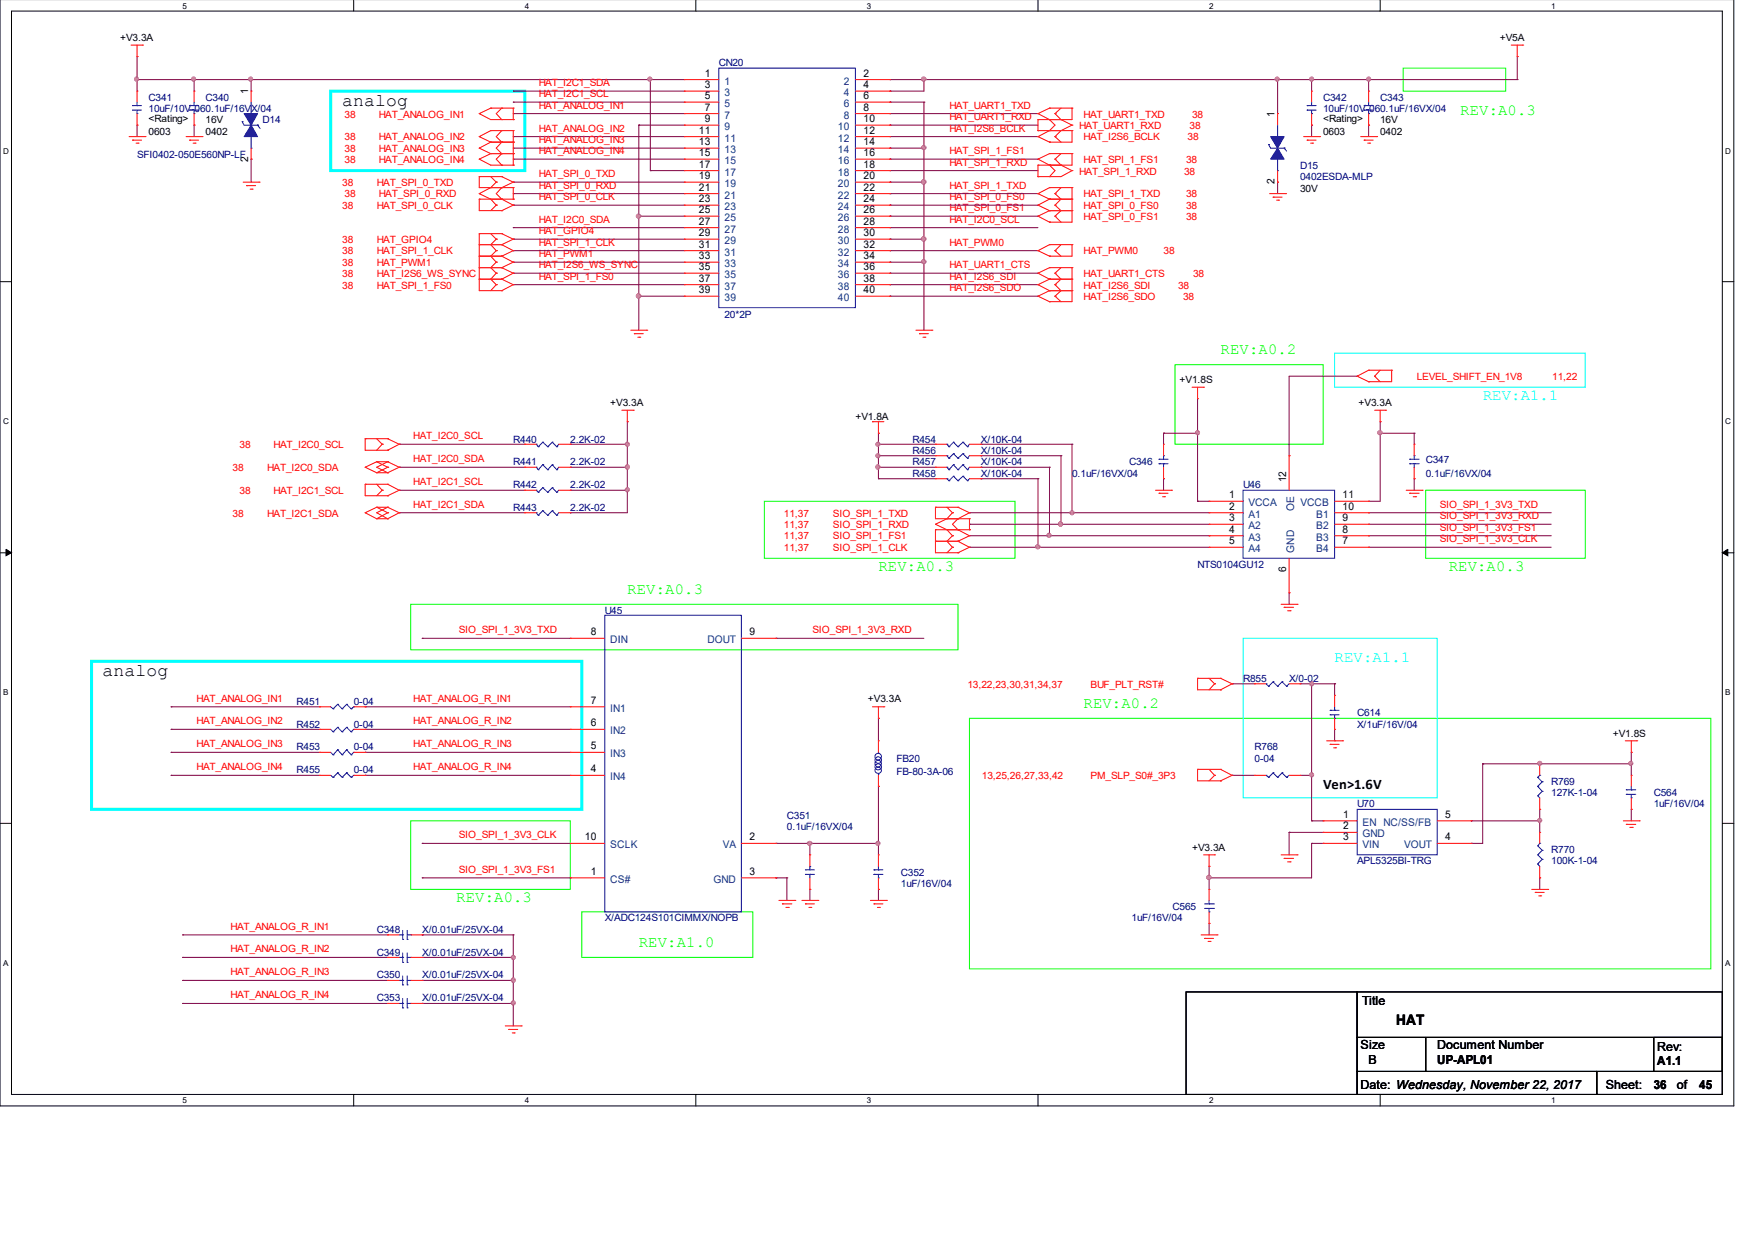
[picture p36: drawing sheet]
<svg xmlns="http://www.w3.org/2000/svg" width="297mm" height="210mm" viewBox="0 0 297 210" stroke-linecap="round" stroke-linejoin="round" font-family="sans-serif">
<defs><g id="words">
<g font-size="3">
<text x="57.9" y="17.9">analog</text>
<text x="17.4" y="114.4">analog</text>
</g>
<g font-size="2.6" fill="#0f0">
<text x="247.1" y="19.4">REV:A0.3</text>
<text x="206.6" y="60">REV:A0.2</text>
<text x="106.2" y="100.5">REV:A0.3</text>
<text x="148.7" y="96.6">REV:A0.3</text>
<text x="245.2" y="96.6">REV:A0.3</text>
<text x="183.4" y="119.8">REV:A0.2</text>
<text x="77.2" y="152.7">REV:A0.3</text>
<text x="108.1" y="160.4">REV:A1.0</text>
</g>
<g font-size="2.6" fill="#0ff">
<text x="251" y="67.7">REV:A1.1</text>
<text x="225.9" y="112.1">REV:A1.1</text>
</g>
<g font-size="2.5">
<text x="223.9" y="133.6">Ven&gt;1.6V</text>
<text x="236.3" y="173.5">HAT</text>
</g>
<g font-size="2.1">
<text x="230.5" y="170.2">Title</text>
<text x="230.3" y="177.6">Size</text>
<text x="243.2" y="177.6">Document Number</text>
<text x="280.5" y="178">Rev:</text>
<text x="230.3" y="184.3">Date: Wednesday, November 22, 2017</text>
<text x="231.6" y="180.1">B</text>
<text x="243.2" y="180.2">UP-APL01</text>
<text x="271.8" y="184.3">Sheet:</text>
<text x="279.9" y="184.4">36</text>
<text x="280.5" y="180.4">A1.1</text>
<text x="283.8" y="184.3">of</text>
<text x="287.6" y="184.4">45</text>
</g>
<g font-size="1.8">
<text x="42" y="15.9" transform="rotate(-90 42 15.9)">1</text>
<text x="119.3" y="13">1</text>
<text x="119.3" y="14.9">3</text>
<text x="119.3" y="16.8">5</text>
<text x="146.1" y="13">2</text>
<text x="146.1" y="14.9">4</text>
<text x="146.1" y="16.8">6</text>
<text x="118.3" y="22.6">11</text>
<text x="119.3" y="18.7">7</text>
<text x="119.3" y="20.7">9</text>
<text x="146.1" y="18.7">8</text>
<text x="146.1" y="20.7">10</text>
<text x="146.1" y="22.6">12</text>
<text x="215.7" y="19.8" transform="rotate(-90 215.7 19.8)">1</text>
<text x="42" y="27.4" transform="rotate(-90 42 27.4)">2</text>
<text x="118.3" y="24.6">13</text>
<text x="118.3" y="26.4">15</text>
<text x="118.3" y="28.4">17</text>
<text x="146.1" y="24.6">14</text>
<text x="146.1" y="26.4">16</text>
<text x="146.1" y="28.4">18</text>
<text x="118.3" y="30.3">19</text>
<text x="118.3" y="32.3">21</text>
<text x="118.3" y="34.2">23</text>
<text x="146.1" y="30.3">20</text>
<text x="146.1" y="32.3">22</text>
<text x="146.1" y="34.2">24</text>
<text x="215.7" y="31.2" transform="rotate(-90 215.7 31.2)">2</text>
<text x="118.3" y="36.1">25</text>
<text x="118.3" y="38">27</text>
<text x="118.3" y="40">29</text>
<text x="118.3" y="41.9">31</text>
<text x="146.1" y="36.1">26</text>
<text x="146.1" y="38">28</text>
<text x="146.1" y="40">30</text>
<text x="146.1" y="41.9">32</text>
<text x="118.3" y="43.9">33</text>
<text x="118.3" y="45.7">35</text>
<text x="118.3" y="47.7">37</text>
<text x="146.1" y="43.9">34</text>
<text x="146.1" y="45.7">36</text>
<text x="146.1" y="47.7">38</text>
<text x="118.3" y="49.6">39</text>
<text x="146.1" y="49.6">40</text>
<text x="217.7" y="81.6" transform="rotate(-90 217.7 81.6)">12</text>
<text x="208" y="86.3">2</text>
<text x="208" y="84.3">1</text>
<text x="208" y="88.2">3</text>
<text x="227.2" y="88.2">9</text>
<text x="227.2" y="84.3">11</text>
<text x="227.2" y="86.3">10</text>
<text x="208" y="90.2">4</text>
<text x="208" y="92.1">5</text>
<text x="227.2" y="92.1">7</text>
<text x="227.2" y="90.2">8</text>
<text x="217.7" y="96.8" transform="rotate(-90 217.7 96.8)">6</text>
<text x="100" y="107.5">8</text>
<text x="126.8" y="107.5">9</text>
<text x="100" y="119.1">7</text>
<text x="100" y="123">6</text>
<text x="100" y="130.7">4</text>
<text x="100" y="126.8">5</text>
<text x="99" y="142.3">10</text>
<text x="126.8" y="142.3">2</text>
<text x="227.3" y="138.4">1</text>
<text x="227.3" y="140.4">2</text>
<text x="227.3" y="142.3">3</text>
<text x="244.6" y="142.3">4</text>
<text x="244.6" y="138.4">5</text>
<text x="100" y="148.1">1</text>
<text x="126.8" y="148.1">3</text>
</g>
<g font-size="1.8" fill="#004080">
<text x="122.6" y="14.3">1</text>
<text x="122.6" y="16.3">3</text>
<text x="142.8" y="14.3">2</text>
<text x="142.8" y="16.3">4</text>
<text x="122.6" y="18.1">5</text>
<text x="122.6" y="20.1">7</text>
<text x="122.6" y="22">9</text>
<text x="122.6" y="24">11</text>
<text x="141.8" y="22">10</text>
<text x="141.8" y="24">12</text>
<text x="142.8" y="18.1">6</text>
<text x="142.8" y="20.1">8</text>
<text x="122.6" y="25.9">13</text>
<text x="122.6" y="27.8">15</text>
<text x="122.6" y="29.7">17</text>
<text x="141.8" y="25.9">14</text>
<text x="141.8" y="27.8">16</text>
<text x="141.8" y="29.7">18</text>
<text x="122.6" y="31.7">19</text>
<text x="122.6" y="33.6">21</text>
<text x="122.6" y="35.6">23</text>
<text x="141.8" y="31.7">20</text>
<text x="141.8" y="33.6">22</text>
<text x="141.8" y="35.6">24</text>
<text x="122.6" y="37.4">25</text>
<text x="122.6" y="39.4">27</text>
<text x="122.6" y="41.3">29</text>
<text x="141.8" y="37.4">26</text>
<text x="141.8" y="39.4">28</text>
<text x="141.8" y="41.3">30</text>
<text x="122.6" y="43.3">31</text>
<text x="122.6" y="45.2">33</text>
<text x="122.6" y="47.1">35</text>
<text x="141.8" y="43.3">32</text>
<text x="141.8" y="45.2">34</text>
<text x="141.8" y="47.1">36</text>
<text x="122.6" y="49">37</text>
<text x="122.6" y="51">39</text>
<text x="141.8" y="49">38</text>
<text x="141.8" y="51">40</text>
<text x="211.3" y="87.6">A1</text>
<text x="211.3" y="85.7">VCCA</text>
<text x="211.3" y="89.6">A2</text>
<text x="219" y="86.5" transform="rotate(-90 219 86.5)">OE</text>
<text x="220.1" y="85.7">VCCB</text>
<text x="222.8" y="89.6">B2</text>
<text x="222.8" y="87.6">B1</text>
<text x="211.3" y="91.5">A3</text>
<text x="211.3" y="93.5">A4</text>
<text x="219" y="93.6" transform="rotate(-90 219 93.6)">GND</text>
<text x="222.8" y="93.5">B4</text>
<text x="222.8" y="91.5">B3</text>
<text x="103.3" y="108.9">DIN</text>
<text x="119.7" y="108.9">DOUT</text>
<text x="103.3" y="124.3">IN2</text>
<text x="103.3" y="120.5">IN1</text>
<text x="103.3" y="128.2">IN3</text>
<text x="103.3" y="132.1">IN4</text>
<text x="103.3" y="143.6">SCLK</text>
<text x="122.3" y="143.6">VA</text>
<text x="230.6" y="139.8">EN NC/SS/FB</text>
<text x="230.6" y="141.7">GND</text>
<text x="230.6" y="143.6">VIN</text>
<text x="237.7" y="143.6">VOUT</text>
<text x="103.3" y="149.5">CS#</text>
<text x="120.7" y="149.5">GND</text>
</g>
<g font-size="1.7">
<text x="20.3" y="7">+V3.3A</text>
<text x="253.8" y="7">+V5A</text>
<text x="25.1" y="20.7">&lt;Rating&gt;</text>
<text x="25.1" y="22.8">0603</text>
<text x="34.8" y="20.8">16V</text>
<text x="34.8" y="22.8">0402</text>
<text x="223.9" y="20.7">&lt;Rating&gt;</text>
<text x="223.9" y="22.8">0603</text>
<text x="233.6" y="20.8">16V</text>
<text x="233.6" y="22.8">0402</text>
<text x="220" y="32.4">30V</text>
<text x="199.6" y="64.9">+V1.8S</text>
<text x="103.3" y="68.8">+V3.3A</text>
<text x="144.8" y="71">+V1.8A</text>
<text x="230" y="68.8">+V3.3A</text>
<text x="146.9" y="118.9">+V3.3A</text>
<text x="273" y="124.7">+V1.8S</text>
<text x="201.8" y="144">+V3.3A</text>
</g>
<g font-size="1.7" fill="#000080">
<text x="121.7" y="11.2">CN20</text>
<text x="25.1" y="17">C341</text>
<text x="34.8" y="17">C340</text>
<text x="223.9" y="17">C342</text>
<text x="233.6" y="17">C343</text>
<text x="25.1" y="18.9">10uF/10V-060.1uF/16VX/04</text>
<text x="44.4" y="20.8">D14</text>
<text x="223.9" y="18.9">10uF/10V-060.1uF/16VX/04</text>
<text x="23.2" y="26.7">SFI0402-050E560NP-LF</text>
<text x="220" y="28.5">D15</text>
<text x="220" y="30.5">0402ESDA-MLP</text>
<text x="122.6" y="53.9">20*2P</text>
<text x="86.9" y="74.9">R440</text>
<text x="96.5" y="74.9">2.2K-02</text>
<text x="154.4" y="74.9">R454</text>
<text x="154.4" y="76.8">R456</text>
<text x="166" y="74.9">X/10K-04</text>
<text x="166" y="76.8">X/10K-04</text>
<text x="86.9" y="78.8">R441</text>
<text x="86.9" y="82.6">R442</text>
<text x="96.5" y="78.8">2.2K-02</text>
<text x="96.5" y="82.6">2.2K-02</text>
<text x="154.4" y="78.8">R457</text>
<text x="154.4" y="80.7">R458</text>
<text x="166" y="78.8">X/10K-04</text>
<text x="166" y="80.7">X/10K-04</text>
<text x="181.4" y="80.7">0.1uF/16VX/04</text>
<text x="191.1" y="78.8">C346</text>
<text x="210.4" y="82.6">U46</text>
<text x="241.3" y="78.4">C347</text>
<text x="241.3" y="80.7">0.1uF/16VX/04</text>
<text x="86.9" y="86.5">R443</text>
<text x="96.5" y="86.5">2.2K-02</text>
<text x="202.7" y="96.1">NTS0104GU12</text>
<text x="102.4" y="103.9">U45</text>
<text x="50.2" y="119.3">R451</text>
<text x="59.9" y="119.3">0-04</text>
<text x="210.4" y="115.4">R855</text>
<text x="218.2" y="115.4">X/0-02</text>
<text x="50.2" y="123.2">R452</text>
<text x="59.9" y="123.2">0-04</text>
<text x="229.7" y="121.3">C614</text>
<text x="229.7" y="123.2">X/1uF/16V/04</text>
<text x="50.2" y="130.9">R455</text>
<text x="50.2" y="127">R453</text>
<text x="59.9" y="130.9">0-04</text>
<text x="59.9" y="127">0-04</text>
<text x="151.7" y="129">FB20</text>
<text x="151.7" y="131.2">FB-80-3A-06</text>
<text x="212.3" y="127">R768</text>
<text x="212.3" y="129">0-04</text>
<text x="229.7" y="136.7">U70</text>
<text x="262.6" y="132.9">R769</text>
<text x="262.6" y="134.7">127K-1-04</text>
<text x="279.9" y="134.7">C564</text>
<text x="279.9" y="136.7">1uF/16V/04</text>
<text x="133.2" y="138.6">C351</text>
<text x="133.2" y="140.6">0.1uF/16VX/04</text>
<text x="152.5" y="148.3">C352</text>
<text x="229.7" y="146.3">APL5325BI-TRG</text>
<text x="262.6" y="144.4">R770</text>
<text x="262.6" y="146.3">100K-1-04</text>
<text x="102.4" y="156">X/ADC124S101CIMMX/NOPB</text>
<text x="152.5" y="150.2">1uF/16V/04</text>
<text x="191.5" y="156">1uF/16V/04</text>
<text x="198.5" y="154">C565</text>
<text x="63.8" y="157.9">C348</text>
<text x="63.8" y="161.8">C349</text>
<text x="71.5" y="157.9">X/0.01uF/25VX-04</text>
<text x="71.5" y="161.8">X/0.01uF/25VX-04</text>
<text x="63.8" y="165.6">C350</text>
<text x="71.5" y="165.6">X/0.01uF/25VX-04</text>
<text x="63.8" y="169.5">C353</text>
<text x="71.5" y="169.5">X/0.01uF/25VX-04</text>
</g>
<g font-size="1.7" fill="#f00">
<text x="91.2" y="14.6">HAT_I2C1_SDA</text>
<text x="91.2" y="16.4">HAT_I2C1_SCL</text>
<text x="58.3" y="19.9">38</text>
<text x="58.3" y="23.7">38</text>
<text x="64.1" y="19.9">HAT_ANALOG_IN1</text>
<text x="64.1" y="23.7">HAT_ANALOG_IN2</text>
<text x="91.2" y="18.4">HAT_ANALOG_IN1</text>
<text x="91.2" y="22.3">HAT_ANALOG_IN2</text>
<text x="160.7" y="18.4">HAT_UART1_TXD</text>
<text x="160.7" y="20.3">HAT_UART1_RXD</text>
<text x="160.7" y="22.3">HAT_I2S6_BCLK</text>
<text x="182.6" y="21.9">HAT_UART1_RXD</text>
<text x="183.4" y="19.9">HAT_UART1_TXD</text>
<text x="183.4" y="23.7">HAT_I2S6_BCLK</text>
<text x="201" y="23.7">38</text>
<text x="201.3" y="21.9">38</text>
<text x="201.8" y="19.9">38</text>
<text x="58.3" y="25.7">38</text>
<text x="58.3" y="27.6">38</text>
<text x="64.1" y="25.7">HAT_ANALOG_IN3</text>
<text x="64.1" y="27.6">HAT_ANALOG_IN4</text>
<text x="91.2" y="30">HAT_SPI_0_TXD</text>
<text x="91.2" y="24.2">HAT_ANALOG_IN3</text>
<text x="91.2" y="26.1">HAT_ANALOG_IN4</text>
<text x="160.7" y="26.1">HAT_SPI_1_FS1</text>
<text x="160.7" y="28">HAT_SPI_1_RXD</text>
<text x="182.6" y="29.6">HAT_SPI_1_RXD</text>
<text x="183.4" y="27.6">HAT_SPI_1_FS1</text>
<text x="200.4" y="29.6">38</text>
<text x="200.7" y="27.6">38</text>
<text x="57.9" y="35.3">38</text>
<text x="57.9" y="31.5">38</text>
<text x="58.3" y="33.4">38</text>
<text x="63.8" y="35.3">HAT_SPI_0_CLK</text>
<text x="63.8" y="31.5">HAT_SPI_0_TXD</text>
<text x="64.1" y="33.4">HAT_SPI_0_RXD</text>
<text x="91.2" y="31.9">HAT_SPI_0_RXD</text>
<text x="91.2" y="33.9">HAT_SPI_0_CLK</text>
<text x="160.7" y="35.7">HAT_SPI_0_FS1</text>
<text x="160.7" y="33.9">HAT_SPI_0_FS0</text>
<text x="160.7" y="31.9">HAT_SPI_1_TXD</text>
<text x="183.4" y="35.3">HAT_SPI_0_FS0</text>
<text x="183.4" y="33.4">HAT_SPI_1_TXD</text>
<text x="200.7" y="35.3">38</text>
<text x="200.7" y="33.4">38</text>
<text x="57.9" y="41.2">38</text>
<text x="63.8" y="41.2">HAT_GPIO4</text>
<text x="91.2" y="37.7">HAT_I2C0_SDA</text>
<text x="91.2" y="39.6">HAT_GPIO4</text>
<text x="91.2" y="41.6">HAT_SPI_1_CLK</text>
<text x="160.7" y="37.7">HAT_I2C0_SCL</text>
<text x="160.7" y="41.6">HAT_PWM0</text>
<text x="183.4" y="37.3">HAT_SPI_0_FS1</text>
<text x="200.7" y="37.3">38</text>
<text x="57.9" y="45">38</text>
<text x="57.9" y="46.9">38</text>
<text x="57.9" y="43">38</text>
<text x="63.8" y="45">HAT_PWM1</text>
<text x="63.8" y="46.9">HAT_I2S6_WS_SYNC</text>
<text x="63.8" y="43">HAT_SPI_1_CLK</text>
<text x="91.2" y="43.5">HAT_PWM1</text>
<text x="91.2" y="45.4">HAT_I2S6_WS_SYNC</text>
<text x="91.2" y="47.3">HAT_SPI_1_FS0</text>
<text x="160.7" y="47.3">HAT_I2S6_SDI</text>
<text x="160.7" y="45.4">HAT_UART1_CTS</text>
<text x="183.4" y="43">HAT_PWM0</text>
<text x="183.4" y="46.9">HAT_UART1_CTS</text>
<text x="196.9" y="43">38</text>
<text x="201.9" y="46.9">38</text>
<text x="57.9" y="48.9">38</text>
<text x="63.8" y="48.9">HAT_SPI_1_FS0</text>
<text x="160.7" y="49.3">HAT_I2S6_SDO</text>
<text x="183.4" y="48.9">HAT_I2S6_SDI</text>
<text x="183.4" y="50.8">HAT_I2S6_SDO</text>
<text x="199.4" y="48.9">38</text>
<text x="200.2" y="50.8">38</text>
<text x="239.8" y="64.3">LEVEL_SHIFT_EN_1V8</text>
<text x="262.7" y="64.3">11,22</text>
<text x="40.6" y="75.9">38</text>
<text x="46.3" y="75.9">HAT_I2C0_SCL</text>
<text x="69.9" y="74.4">HAT_I2C0_SCL</text>
<text x="39.4" y="79.8">38</text>
<text x="40.6" y="83.6">38</text>
<text x="45.2" y="79.8">HAT_I2C0_SDA</text>
<text x="46.3" y="83.6">HAT_I2C1_SCL</text>
<text x="69.9" y="78.2">HAT_I2C0_SDA</text>
<text x="69.9" y="82.1">HAT_I2C1_SCL</text>
<text x="39.4" y="87.5">38</text>
<text x="45.2" y="87.5">HAT_I2C1_SDA</text>
<text x="69.9" y="86">HAT_I2C1_SDA</text>
<text x="132.7" y="87.5">11,37</text>
<text x="132.7" y="89.4">11,37</text>
<text x="141" y="87.5">SIO_SPI_1_TXD</text>
<text x="141" y="89.4">SIO_SPI_1_RXD</text>
<text x="243.7" y="86">SIO_SPI_1_3V3_TXD</text>
<text x="243.7" y="87.9">SIO_SPI_1_3V3_RXD</text>
<text x="243.7" y="89.8">SIO_SPI_1_3V3_FS1</text>
<text x="132.7" y="93.2">11,37</text>
<text x="132.7" y="91.3">11,37</text>
<text x="141" y="93.2">SIO_SPI_1_CLK</text>
<text x="141" y="91.3">SIO_SPI_1_FS1</text>
<text x="243.7" y="91.8">SIO_SPI_1_3V3_CLK</text>
<text x="77.6" y="107.2">SIO_SPI_1_3V3_TXD</text>
<text x="137.5" y="107.2">SIO_SPI_1_3V3_RXD</text>
<text x="33.3" y="118.8">HAT_ANALOG_IN1</text>
<text x="69.9" y="118.8">HAT_ANALOG_R_IN1</text>
<text x="163.7" y="116.4">13,22,23,30,31,34,37</text>
<text x="184.6" y="116.4">BUF_PLT_RST#</text>
<text x="33.3" y="122.6">HAT_ANALOG_IN2</text>
<text x="69.9" y="122.6">HAT_ANALOG_R_IN2</text>
<text x="33.3" y="126.5">HAT_ANALOG_IN3</text>
<text x="33.3" y="130.4">HAT_ANALOG_IN4</text>
<text x="69.9" y="126.5">HAT_ANALOG_R_IN3</text>
<text x="69.9" y="130.4">HAT_ANALOG_R_IN4</text>
<text x="166.2" y="131.8">13,25,26,27,33,42</text>
<text x="184.6" y="131.8">PM_SLP_S0#_3P3</text>
<text x="77.6" y="141.9">SIO_SPI_1_3V3_CLK</text>
<text x="77.6" y="147.8">SIO_SPI_1_3V3_FS1</text>
<text x="39" y="157.4">HAT_ANALOG_R_IN1</text>
<text x="39" y="161.2">HAT_ANALOG_R_IN2</text>
<text x="39" y="165.1">HAT_ANALOG_R_IN3</text>
<text x="39" y="169">HAT_ANALOG_R_IN4</text>
</g>
<g font-size="1.4">
<text x="30.9" y="1.5">5</text>
<text x="88.8" y="1.5">4</text>
<text x="146.7" y="1.5">3</text>
<text x="204.6" y="1.5">2</text>
<text x="262.6" y="1.5">1</text>
<text x=".5" y="26">D</text>
<text x="292" y="26">D</text>
<text x=".5" y="71.8">C</text>
<text x="292" y="71.8">C</text>
<text x=".5" y="117.7">B</text>
<text x="292" y="117.7">B</text>
<text x=".5" y="163.5">A</text>
<text x="292" y="163.5">A</text>
<text x="30.9" y="186.8">5</text>
<text x="88.8" y="186.8">4</text>
<text x="146.7" y="186.8">3</text>
<text x="204.6" y="186.8">2</text>
<text x="262.6" y="186.8">1</text>
</g>
</g></defs>
<path d="M0 -.1v187.3h293.5v-187.3M1.9 1.9h289.6v183.4h-289.6z" fill="none" stroke="#000" stroke-width=".17"/>
<g fill="#fff">
<path d="M30.9 .2h.7v1.4h-.7z"/>
<path d="M30.9 185.5h.7v1.5h-.7z"/>
</g>
<path d="M59.9 -.1v2M59.9 185.3v1.9" fill="none" stroke="#000" stroke-width=".17"/>
<g fill="#fff">
<path d="M88.8 .2h.7v1.4h-.7z"/>
<path d="M88.8 185.5h.7v1.5h-.7z"/>
</g>
<path d="M117.8 -.1v2M117.8 185.3v1.9" fill="none" stroke="#000" stroke-width=".17"/>
<g fill="#fff">
<path d="M146.7 .2h.7v1.4h-.7z"/>
<path d="M146.7 185.5h.7v1.5h-.7z"/>
</g>
<path d="M175.7 -.1v2M175.7 185.3v1.9" fill="none" stroke="#000" stroke-width=".17"/>
<g fill="#fff">
<path d="M204.6 .2h.7v1.4h-.7z"/>
<path d="M204.6 185.5h.7v1.5h-.7z"/>
</g>
<path d="M233.6 -.1v2M233.6 185.3v1.9" fill="none" stroke="#000" stroke-width=".17"/>
<g fill="#fff">
<path d="M262.6 .2h.6v1.4h-.6z"/>
<path d="M262.6 185.5h.6v1.5h-.6z"/>
<path d="M.5 24.7h.9v1.5h-.9z"/>
<path d="M292 24.7h.9v1.5h-.9z"/>
<path d="M.5 70.5h.9v1.5h-.9z"/>
<path d="M292 70.5h.9v1.5h-.9z"/>
</g>
<path d="M0 47.7h1.9M291.5 47.7h2" fill="none" stroke="#000" stroke-width=".17"/>
<g fill="#fff">
<path d="M.5 116.4h.9v1.5h-.9z"/>
<path d="M292 116.4h.9v1.5h-.9z"/>
</g>
<path d="M0 93.6h1.9M291.5 93.6h2" fill="none" stroke="#000" stroke-width=".17"/>
<path d="M1 93l.9 .6-.9 .5zM291.5 93.6l.9-.6v1.1z" fill="#000" stroke="#000" stroke-width=".17"/>
<g fill="#fff">
<path d="M.5 162.2h.9v1.5h-.9z"/>
<path d="M292 162.2h.9v1.5h-.9z"/>
</g>
<path d="M0 139.4h1.9M291.5 139.4h2M200.7 167.9h29v17.4h-29zM229.7 175.6h11.6v5.8h-11.6zM229.7 167.9h61.8v7.7h-61.8zM241.3 175.6h50.2v5.8h-50.2zM279.9 175.6h11.6v5.8h-11.6zM229.7 181.4h40.6v3.9h-40.6zM270.3 181.4h21.2v3.9h-21.2z" fill="none" stroke="#000" stroke-width=".17"/>
<path d="M56 15.4h32.8v13.5h-32.8zM15.5 111.9h83v25.1h-83z" fill="none" stroke="#0ff" stroke-width=".51"/>
<path d="M237.5 11.5h17.3v3.9h-17.3zM198.9 61.7h25v13.5h-25zM129.4 84.9h42.4v9.6h-42.4zM241.3 83h27v11.5h-27zM69.5 102.3h92.6v7.7h-92.6zM69.5 139h27v11.6h-27zM164.1 121.6h125.5v42.4h-125.5zM98.5 154.4h28.9v7.7h-28.9z" fill="none" stroke="#0f0" stroke-width=".17"/>
<path d="M225.9 59.8h42.4v5.7h-42.4zM210.4 108h32.8v27.1h-32.8z" fill="none" stroke="#0ff" stroke-width=".17"/>
<g fill="none" stroke="#800040" stroke-width=".17">
<path d="M23.2 13.5h.1M23.2 9.6h.1M23.2 13.5h92.6M23.2 9.6v5.8M32.9 13.5h.1M32.9 13.5v1.9M42.5 13.5h.1M42.5 13.5v1.9M86.9 15.4h.1M86.9 17.3h.1M86.9 19.2h.1M86.9 15.4h28.9"/>
<path d="M86.9 19.2h28.9M86.9 17.3h28.9M110.1 13.5h.1M110.1 13.5v15.4M150.6 15.4h.1M150.6 13.5h.1M150.6 19.2h.1M150.6 17.3h.1M150.6 13.5h106.2M150.6 19.2h25.1M150.6 17.3h5.8M156.4 13.5h.1"/>
<path d="M156.4 17.3h.1M156.4 13.5v1.9h-5.8M156.4 17.3v38.6M216.2 13.5h.1M216.2 13.5v5.7M222 13.5h.1M222 13.5v1.9M231.6 13.5h.1M231.6 13.5v1.9M256.8 13.5h.1M256.8 9.6h.1M256.8 9.6v3.9"/>
<path d="M23.2 21.2h.1M23.2 21.2v1.9M32.9 21.2h.1M32.9 21.2v1.9M42.5 26.9h.1M42.5 26.9v3.9M86.9 30.8h.1M86.9 32.8h.1M86.9 34.7h.1M86.9 38.5h.1M86.9 23.1h.1M86.9 25.1h.1"/>
<path d="M86.9 26.9h.1M86.9 34.7h28.9M86.9 38.5h28.9M86.9 25.1h28.9M86.9 30.8h28.9M86.9 23.1h28.9M86.9 26.9h28.9M86.9 32.8h28.9M108.1 36.6h.1M108.1 21.2h.1M108.1 36.6h7.7M108.1 21.2h7.7"/>
<path d="M108.1 21.2v34.7M110.1 28.9h.1M110.1 28.9h5.7M150.6 36.6h.1M150.6 34.7h.1M150.6 38.5h.1M150.6 21.2h.1M150.6 25.1h.1M150.6 30.8h.1M150.6 23.1h.1M150.6 26.9h.1M150.6 28.9h.1"/>
<path d="M150.6 32.8h.1M150.6 36.6h25.1M150.6 34.7h25.1M150.6 38.5h25.1M150.6 21.2h25.1M150.6 25.1h5.8M150.6 30.8h5.8M150.6 23.1h25.1M150.6 26.9h25.1M150.6 28.9h25.1M150.6 32.8h25.1M156.4 25.1h.1"/>
<path d="M156.4 30.8h.1M216.2 30.8h.1M216.2 30.8v2M222 21.2h.1M222 21.2v1.9M231.6 21.2h.1M231.6 21.2v1.9M86.9 44.4h.1M86.9 46.2h.1M86.9 40.5h.1M86.9 42.4h.1M86.9 48.2h.1"/>
<path d="M86.9 48.2h28.9M86.9 42.4h28.9M86.9 40.5h28.9M86.9 44.4h28.9M86.9 46.2h28.9M108.1 50.1h.1M108.1 50.1h7.7M150.6 48.2h.1M150.6 50.1h.1M150.6 42.4h.1M150.6 40.5h.1M150.6 44.4h.1"/>
<path d="M150.6 46.2h.1M150.6 48.2h25.1M150.6 50.1h25.1M150.6 42.4h25.1M150.6 40.5h5.8M150.6 44.4h5.8M150.6 46.2h25.1M156.4 44.4h.1M156.4 40.5h.1M67.6 79.1h.1M67.6 75.2h.1M67.6 79.1h21.2"/>
<path d="M67.6 75.2h21.2M96.5 75.2h.1M96.5 79.1h.1M96.5 79.1h9.7M96.5 75.2h9.7M106.2 71.4h.1M106.2 79.1h.1M106.2 75.2h.1M106.2 71.4v15.4h-9.7M148.7 79.1h.1M148.7 77.1h.1M148.7 75.2h.1"/>
<path d="M148.7 73.3h.1M148.7 79.1h9.6M148.7 75.2h9.6M148.7 73.3v7.7M148.7 77.1h9.6M166 75.2h.1M166 77.1h.1M166 79.1h.1M166 79.1h11.6M166 75.2h15.4M166 77.1h13.6M177.6 79.1h.1"/>
<path d="M177.6 79.1v11.6M179.6 77.1h.1M179.6 77.1v11.6M181.4 75.2h.1M181.4 75.2v11.6M196.9 73.3h.1M196.9 73.3h5.8M196.9 73.3v1.9M202.7 73.3h.1M202.7 67.5v17.4M218.2 77.1h.1M229.7 63.7h.1"/>
<path d="M229.7 63.7h-11.5v13.4M233.6 73.3h.1M233.6 71.4h.1M233.6 71.4v13.5h-2M233.6 73.3h5.8M239.4 73.3h.1M239.4 73.3v1.9M67.6 86.8h.1M67.6 83h.1M67.6 86.8h21.2M67.6 83h21.2M96.5 83h.1"/>
<path d="M96.5 86.8h.1M96.5 83h9.7M106.2 83h.1M148.7 81h.1M148.7 81h9.6M164.1 92.6h.1M164.1 88.7h.1M164.1 86.8h.1M164.1 86.8h40.5M164.1 92.6h40.5M164.1 88.7h40.5M164.1 90.7h40.5"/>
<path d="M166 81h.1M166 81h9.7M175.7 81h.1M175.7 92.6h.1M175.7 81v11.6M177.6 90.7h.1M179.6 88.7h.1M181.4 86.8h.1M196.9 81h.1M196.9 81v2M202.7 84.9h.1M202.7 84.9h1.9"/>
<path d="M204.6 90.7h.1M231.6 84.9h.1M231.6 86.8h.1M231.6 88.7h.1M231.6 90.7h.1M231.6 92.6h.1M231.6 86.8h31M231.6 92.6h31M231.6 88.7h31M231.6 90.7h31M239.4 81h.1M239.4 81v2"/>
<path d="M29 119.6h.1M29 119.6h25.1M61.8 119.6h.1M61.8 119.6h34.7M71.5 108h.1M71.5 108h25M131.3 108h.1M131.3 108h25.1M208.5 115.8h.1M208.5 115.8h3.8M218.2 100.3h.1M218.2 100.3v2"/>
<path d="M220 115.8h5.9M222 115.8h.1M222 115.8v23.2M225.9 115.8h.1M225.9 115.8v1.9M29 123.5h.1M29 127.4h.1M29 131.2h.1M29 123.5h25.1M29 127.4h25.1M29 131.2h25.1M61.8 123.5h.1"/>
<path d="M61.8 127.4h.1M61.8 131.2h.1M61.8 123.5h34.7M61.8 127.4h34.7M61.8 131.2h34.7M148.7 133.1h.1M148.7 121.6h.1M148.7 121.6v3.8M148.7 133.1v11.6M208.5 131.2h.1M208.5 131.2h3.8M220 131.2h2"/>
<path d="M222 131.2h.1M222 139h.1M222 139h1.9M225.9 125.4h.1M225.9 123.5v1.9M249 139h.1M249 139h11.6M251 129.3h.1M251 129.3v13.5h-2M251 129.3h25.1M260.6 139h.1M260.6 137h.1"/>
<path d="M260.6 129.3h.1M260.6 137v3.9M276.1 127.4h.1M276.1 137h.1M276.1 129.3h.1M276.1 127.4v3.8M276.1 137v2M30.9 158.3h.1M30.9 158.3h34.7M71.5 148.6h.1M71.5 142.8h.1M71.5 158.3h.1"/>
<path d="M71.5 148.6h25M71.5 142.8h25M71.5 158.3h15.4M86.9 158.3h.1M86.9 158.3v15.4M131.3 148.6h.1M131.3 142.8h.1M131.3 148.6h1.9M131.3 142.8h17.4M133.2 148.6h.1M133.2 148.6v3.8M137.1 142.8h.1"/>
<path d="M137.1 150.6h.1M137.1 142.8v1.9M137.1 150.6v1.8M148.7 142.8h.1M148.7 150.6h.1M148.7 150.6v1.8M204.6 148.6h.1M204.6 146.7h.1M204.6 156.3h.1M204.6 146.7v3.9M204.6 156.3v2M218.2 140.9h.1"/>
<path d="M218.2 140.9v3.8M218.2 140.9h5.7M222 142.8h.1M222 142.8v5.8h-17.4M222 142.8h1.9M223.9 142.8h.1M249 142.8h.1M260.6 148.6h.1M260.6 148.6v2M30.9 162.1h.1M30.9 166h.1M30.9 169.9h.1"/>
<path d="M30.9 169.9h34.7M30.9 166h34.7M30.9 162.1h34.7M71.5 169.9h.1M71.5 166h.1M71.5 162.1h.1M71.5 169.9h15.4M71.5 166h15.4M71.5 162.1h15.4M86.9 169.9h.1M86.9 166h.1M86.9 162.1h.1"/>
</g>
<g fill="#f0f" stroke="#f0f" stroke-width=".17">
<circle cx="106.2" cy="75.2" r=".34"/>
<circle cx="106.1" cy="79.1" r=".36"/>
<circle cx="106.2" cy="82.9" r=".34"/>
<circle cx="233.6" cy="73.3" r=".36"/>
<circle cx="148.6" cy="79.1" r=".36"/>
<circle cx="148.6" cy="77.1" r=".34"/>
<circle cx="148.6" cy="75.2" r=".34"/>
<circle cx="181.4" cy="86.8" r=".34"/>
<circle cx="179.5" cy="88.7" r=".36"/>
<circle cx="177.5" cy="90.6" r=".34"/>
<circle cx="175.7" cy="92.6" r=".36"/>
<circle cx="148.6" cy="142.8" r=".34"/>
<circle cx="137.1" cy="142.8" r=".36"/>
<circle cx="86.9" cy="169.8" r=".34"/>
<circle cx="86.8" cy="165.9" r=".36"/>
<circle cx="86.9" cy="162.1" r=".34"/>
<circle cx="260.6" cy="138.9" r=".34"/>
<circle cx="260.6" cy="129.2" r=".34"/>
<circle cx="276" cy="129.2" r=".34"/>
<circle cx="222" cy="131.2" r=".34"/>
<circle cx="204.6" cy="148.5" r=".36"/>
<circle cx="202.7" cy="73.3" r=".34"/>
<circle cx="156.3" cy="30.8" r=".38"/>
<circle cx="156.4" cy="25" r=".36"/>
<circle cx="156.4" cy="13.4" r=".36"/>
<circle cx="231.6" cy="13.4" r=".34"/>
<circle cx="222" cy="13.4" r=".34"/>
<circle cx="216.2" cy="13.4" r=".34"/>
<circle cx="156.3" cy="40.4" r=".38"/>
<circle cx="156.4" cy="44.3" r=".36"/>
<circle cx="23.1" cy="13.4" r=".34"/>
<circle cx="110" cy="13.4" r=".34"/>
<circle cx="42.4" cy="13.4" r=".34"/>
<circle cx="108.1" cy="50.1" r=".38"/>
<circle cx="108.1" cy="36.6" r=".36"/>
<circle cx="32.8" cy="13.4" r=".34"/>
<circle cx="222" cy="115.8" r=".34"/>
</g>
<g fill="none" stroke="#f00" stroke-width=".17">
<path d="M22.2 7.6h1.9M23.2 9.6h.1M23.2 15.4h.1M23.2 7.6v2M23.2 15.4v1.9M23.2 19.2v2M24.1 7.6h.1M32.9 15.4h.1M32.9 15.4v1.9M32.9 19.2v2M42.5 15.4h.1M42.5 15.4v1.9"/>
<path d="M81.1 19.2h.1M81.1 19.2l2 1h3.8M83.1 18.3h.1M83.1 18.3h3.8M83.1 18.3l-2 .9M84.9 18.3h.1M84.9 18.3l-.9 .9 .9 1M86.9 18.3h.1M86.9 18.3v1.9M115.8 13.5h.1M115.8 15.4h.1M115.8 17.3h.1"/>
<path d="M115.8 19.2h.1M115.8 13.5h5.9M115.8 15.4h5.9M115.8 17.3h5.9M115.8 19.2h5.9M144.8 13.5h5.8M144.8 15.4h5.8M144.8 17.3h5.8M144.8 19.2h5.8M150.6 13.5h.1M150.6 15.4h.1M150.6 17.3h.1"/>
<path d="M150.6 19.2h.1M175.7 19.2h.1M175.7 19.2l1.9 1M177.6 18.3h.1M177.6 18.3h3.8M177.6 18.3l-1.9 .9M178.6 19.2h.1M178.6 19.2l1 1M179.6 18.3l-1 .9M181.4 18.3h.1M181.4 18.3v1.9h-5.7M216.2 19.2h.1"/>
<path d="M216.2 19.2v2M222 15.4h.1M222 15.4v1.9M222 19.2v2M231.6 15.4h.1M231.6 15.4v1.9M231.6 19.2v2M255.8 7.6h1.9M256.8 9.6h.1M256.8 7.6v2M257.7 7.6h.1M21.8 23.1h2.8"/>
<path d="M22.4 23.7h.1M22.4 23.7h1.6M23 24.2h.4M23.2 21.2h.1M23.4 24.2h.1M24.6 23.1h.1M31.5 23.1h2.7M32.1 23.7h.1M32.1 23.7h1.5M32.7 24.2h.3M32.9 21.2h.1M33 24.2h.1"/>
<path d="M34.2 23.1h.1M41.1 30.8h2.8M41.7 31.4h.1M41.7 31.4h1.6M42.3 32h.4M42.5 26.9h.1M42.5 25.1v1.8M42.7 32h.1M43.9 30.8h.1M81.1 33.7h.1M81.1 32.8h.1M81.1 29.9h.1"/>
<path d="M81.1 23.1h.1M81.1 25.1h.1M81.1 26.9h.1M81.1 39.6h.1M81.1 39.6v9.6h3.8M81.1 33.7v2h3.8M81.1 33.7h5.8M81.1 29.9h3.8M81.1 26.9l2 1.1h3.8M81.1 29.9v1.9h5.8M81.1 32.8l2 .9 .9 1M81.1 23.1l2 1"/>
<path d="M81.1 25.1l2 .9M81.1 39.6h3.8M83.1 31.8h.1M83.1 22.1h.1M83.1 24.1h.1M83.1 26h.1M83.1 22.1h3.8M83.1 24.1h3.8M83.1 26h3.8M83.1 31.8l-2 1M83.1 29.9l.9 .9M83.1 22.1l-2 1"/>
<path d="M83.1 24.1l-2 1M83.1 26l-2 .9M83.1 39.6l.9 .9M84 34.7h.1M84 30.8h.1M84 34.7l-.9 1M84 30.8l-.9 1M84.9 35.7h.1M84.9 33.7h.1M84.9 31.8h.1M84.9 29.9h.1M84.9 20.2h.1"/>
<path d="M84.9 24.1h.1M84.9 22.1h.1M84.9 26h.1M84.9 28h.1M84.9 39.6h.1M84.9 33.7l2 1M84.9 31.8l-.9 1 .9 .9M84.9 29.9l2 .9M84.9 22.1l-.9 1 .9 1M84.9 24.1l-.9 1 .9 .9M84.9 26l-.9 .9 .9 1.1M84.9 39.6l2 .9"/>
<path d="M86.9 34.7h.1M86.9 33.7h.1M86.9 31.8h.1M86.9 30.8h.1M86.9 20.2h.1M86.9 24.1h.1M86.9 22.1h.1M86.9 26h.1M86.9 28h.1M86.9 34.7l-2 1M86.9 22.1v5.9M86.9 31.8v1.9"/>
<path d="M86.9 30.8l-2 1M115.8 21.2h.1M115.8 23.1h.1M115.8 25.1h.1M115.8 26.9h.1M115.8 28.9h.1M115.8 30.8h.1M115.8 32.8h.1M115.8 34.7h.1M115.8 36.6h.1M115.8 38.5h.1M115.8 23.1h5.9"/>
<path d="M115.8 32.8h5.9M115.8 30.8h5.9M115.8 21.2h5.9M115.8 25.1h5.9M115.8 26.9h5.9M115.8 28.9h5.9M115.8 34.7h5.9M115.8 36.6h5.9M115.8 38.5h5.9M144.8 23.1h5.8M144.8 32.8h5.8M144.8 30.8h5.8"/>
<path d="M144.8 21.2h5.8M144.8 25.1h5.8M144.8 26.9h5.8M144.8 28.9h5.8M144.8 34.7h5.8M144.8 36.6h5.8M144.8 38.5h5.8M150.6 21.2h.1M150.6 23.1h.1M150.6 25.1h.1M150.6 26.9h.1M150.6 28.9h.1"/>
<path d="M150.6 30.8h.1M150.6 32.8h.1M150.6 34.7h.1M150.6 36.6h.1M150.6 38.5h.1M175.7 36.6h.1M175.7 34.7h.1M175.7 22.1h.1M175.7 20.2h.1M175.7 23.1h.1M175.7 29.9h.1M175.7 28h.1"/>
<path d="M175.7 26.9h.1M175.7 32.8h.1M175.7 36.6l1.9 1M175.7 34.7l1.9 1M175.7 22.1h5.7M175.7 20.2v1.9M175.7 28v1.9M175.7 23.1l1.9 1M175.7 26.9l1.9 1.1M175.7 32.8l1.9 .9M177.6 37.6h.1M177.6 35.7h.1"/>
<path d="M177.6 33.7h.1M177.6 22.1h.1M177.6 20.2h.1M177.6 24.1h.1M177.6 29.9h.1M177.6 28h.1M177.6 26h.1M177.6 31.8h.1M177.6 35.7h3.8M177.6 35.7l-1.9 .9M177.6 33.7h3.8M177.6 33.7l-1.9 1"/>
<path d="M177.6 20.2l1 1-1 .9M177.6 22.1l-1.9 1M177.6 28l1 .9-1 1M177.6 26h3.8M177.6 26l-1.9 .9M177.6 31.8h3.8M177.6 31.8l-1.9 1M178.6 36.6h.1M178.6 34.7h.1M178.6 23.1h.1M178.6 26.9h.1M178.6 32.8h.1"/>
<path d="M178.6 34.7l1 1-1 .9M178.6 36.6l1 1M178.6 32.8l1 .9-1 1M178.6 23.1l1 1M178.6 26.9l1 1.1M179.6 20.2h.1M179.6 28h.1M179.6 20.2l1.8 1M179.6 28l1.8 .9M179.6 26l-1 .9M179.6 31.8l-1 1M181.4 35.7h.1"/>
<path d="M181.4 33.7h.1M181.4 21.2h.1M181.4 22.1h.1M181.4 28.9h.1M181.4 26h.1M181.4 31.8h.1M181.4 22.1v2h-3.8M181.4 26v2h-5.7M181.4 31.8v5.8h-3.8M181.4 21.2l-1.8 .9-1 1M181.4 28.9l-1.8 1h-3.9M214.9 32.8h2.7"/>
<path d="M215.5 33.4h.1M215.5 33.4h1.5M216.1 33.9h.3M216.2 30.8h.1M216.2 28.9v1.9M216.4 33.9h.1M217.6 32.8h.1M220.6 23.1h2.8M221.2 23.7h.1M221.2 23.7h1.6M221.8 24.2h.4M222 21.2h.1"/>
<path d="M222.2 24.2h.1M223.4 23.1h.1M230.3 23.1h2.7M230.9 23.7h.1M230.9 23.7h1.5M231.5 24.2h.3M231.6 21.2h.1M231.8 24.2h.1M233 23.1h.1M81.1 43.4h.1M81.1 45.3h.1M81.1 41.4h.1"/>
<path d="M81.1 47.3h.1M81.1 43.4h3.8M81.1 41.4h3.8M81.1 47.3h3.8M81.1 45.3h3.8M84 44.4h.1M84 46.2h.1M84 40.5h.1M84 42.4h.1M84 48.2h.1M84 42.4l-.9 1 .9 1M84 44.4l-.9 .9 .9 .9"/>
<path d="M84 46.2l-.9 1.1 .9 .9M84 40.5l-.9 .9 .9 1M84 48.2l-.9 1M84.9 45.3h.1M84.9 43.4h.1M84.9 47.3h.1M84.9 41.4h.1M84.9 49.2h.1M84.9 43.4l2 1M84.9 45.3l2 .9M84.9 41.4l2 1M84.9 47.3l2 .9"/>
<path d="M86.9 44.4h.1M86.9 46.2h.1M86.9 40.5h.1M86.9 42.4h.1M86.9 48.2h.1M86.9 44.4l-2 .9M86.9 46.2l-2 1.1M86.9 40.5l-2 .9M86.9 42.4l-2 1M86.9 48.2l-2 1M106.8 55.9h2.7M107.4 56.5h.1"/>
<path d="M107.4 56.5h1.5M107.9 57.1h.4M108.3 57.1h.1M109.5 55.9h.1M115.8 40.5h.1M115.8 42.4h.1M115.8 44.4h.1M115.8 46.2h.1M115.8 48.2h.1M115.8 50.1h.1M115.8 40.5h5.9M115.8 42.4h5.9"/>
<path d="M115.8 44.4h5.9M115.8 46.2h5.9M115.8 48.2h5.9M115.8 50.1h5.9M144.8 40.5h5.8M144.8 42.4h5.8M144.8 44.4h5.8M144.8 46.2h5.8M144.8 48.2h5.8M144.8 50.1h5.8M150.6 40.5h.1M150.6 42.4h.1"/>
<path d="M150.6 44.4h.1M150.6 46.2h.1M150.6 48.2h.1M150.6 50.1h.1M155 55.9h2.7M155.6 56.5h.1M155.6 56.5h1.5M156.2 57.1h.3M156.5 57.1h.1M157.7 55.9h.1M175.7 42.4h.1M175.7 48.2h.1"/>
<path d="M175.7 50.1h.1M175.7 46.2h.1M175.7 42.4l1.9 1M175.7 48.2l1.9 1M175.7 50.1l1.9 1M175.7 46.2l1.9 1.1M177.6 43.4h.1M177.6 41.4h.1M177.6 49.2h.1M177.6 47.3h.1M177.6 51.1h.1M177.6 45.3h.1"/>
<path d="M177.6 41.4h3.8M177.6 41.4l-1.9 1M177.6 49.2h3.8M177.6 47.3h3.8M177.6 47.3l-1.9 .9M177.6 49.2l-1.9 .9M177.6 45.3h3.8M177.6 45.3l-1.9 .9M178.6 42.4h.1M178.6 48.2h.1M178.6 50.1h.1M178.6 46.2h.1"/>
<path d="M178.6 42.4l1 1M178.6 46.2l1 1.1-1 .9M178.6 48.2l1 1-1 .9M178.6 50.1l1 1M179.6 41.4l-1 1M179.6 45.3l-1 .9M181.4 41.4h.1M181.4 47.3h.1M181.4 49.2h.1M181.4 45.3h.1M181.4 41.4v2h-3.8M181.4 45.3v5.8h-3.8"/>
<path d="M61.8 79.1h.1M61.8 74.3h.1M61.8 79.1l2 .9M61.8 74.3v1.9h3.8M61.8 74.3h3.8M63.8 78.2h.1M63.8 78.2h1.8M63.8 78.2l-2 .9M63.8 78.2l1.8 .9M63.8 74.3l.9 .9M64.7 75.2h.1M64.7 75.2l-.9 1"/>
<path d="M65.6 78.2h.1M65.6 79.1h.1M65.6 76.2h.1M65.6 74.3h.1M65.6 78.2l2 .9M65.6 78.2l-1.8 .9 1.8 .9M65.6 79.1l-1.8 .9M65.6 74.3l2 .9M67.6 79.1h.1M67.6 75.2h.1M67.6 79.1l-2 .9M67.6 75.2l-2 1"/>
<path d="M88.8 75.2h.1M88.8 79.1h.1M88.8 75.2h2M88.8 79.1h2M94.6 75.2h1.9M94.6 79.1h1.9M96.5 75.2h.1M96.5 79.1h.1M105.2 69.4h2M106.2 71.4h.1M106.2 69.4v2M107.2 69.4h.1"/>
<path d="M147.7 71.4h.1M147.7 71.4h1.9M148.7 73.3h.1M148.7 71.4v1.9M158.3 75.2h.1M158.3 77.1h.1M158.3 79.1h.1M158.3 75.2h2M158.3 79.1h2M158.3 77.1h2M164.1 75.2h1.9M164.1 79.1h1.9"/>
<path d="M164.1 77.1h1.9M166 75.2h.1M166 77.1h.1M166 79.1h.1M196.9 75.2h.1M196.9 75.2v1.9M196.9 79.1v1.9M201.8 65.5h1.9M202.7 67.5h.1M202.7 65.5v2M203.7 65.5h.1M218.2 77.1h.1"/>
<path d="M218.2 77.1v5.9M229.7 63.7h.1M229.7 63.7l1.9 .9M231.6 64.6h.1M231.6 62.7h.1M231.6 62.7h3.9M231.6 62.7l-1.9 1M232.7 63.7h.1M232.7 69.4h1.8M232.7 63.7l.9 .9M233.6 71.4h.1M233.6 69.4v2"/>
<path d="M233.6 62.7l-.9 1M234.5 69.4h.1M235.5 62.7h.1M235.5 62.7v1.9h-3.9M239.4 75.2h.1M239.4 75.2v1.9M239.4 79.1v1.9M61.8 86.8h.1M61.8 82h.1M61.8 82v1.9h3.8M61.8 86.8l2 1M61.8 82h3.8"/>
<path d="M63.8 80h.1M63.8 85.9h.1M63.8 87.8h.1M63.8 80h1.8M63.8 85.9h1.8M63.8 85.9l-2 .9M63.8 87.8h1.8M63.8 85.9l1.8 .9M63.8 82l.9 1M64.7 83h.1M64.7 83l-.9 .9M65.6 80h.1"/>
<path d="M65.6 87.8h.1M65.6 85.9h.1M65.6 86.8h.1M65.6 83.9h.1M65.6 82h.1M65.6 85.9l2 .9M65.6 85.9l-1.8 .9 1.8 1M65.6 86.8l-1.8 1M65.6 82l2 1M67.6 86.8h.1M67.6 83h.1M67.6 86.8l-2 1"/>
<path d="M67.6 83l-2 .9M88.8 83h.1M88.8 86.8h.1M88.8 83h2M88.8 86.8h2M94.6 83h1.9M94.6 86.8h1.9M96.5 83h.1M96.5 86.8h.1M158.3 85.9h.1M158.3 88.7h.1M158.3 91.6h.1"/>
<path d="M158.3 89.7h.1M158.3 81h.1M158.3 85.9h3.8M158.3 85.9v1.9h5.8M158.3 89.7v3.9h3.8M158.3 88.7l2 1 .9 1M158.3 89.7h5.8M158.3 91.6h3.8M158.3 81h2M160.3 87.8h.1M160.3 85.9l.9 .9M160.3 87.8l-2 .9"/>
<path d="M161.2 86.8h.1M161.2 92.6h.1M161.2 90.7h.1M161.2 86.8l-.9 1M161.2 90.7l-.9 .9 .9 1M161.2 92.6l-.9 1M162.1 87.8h.1M162.1 85.9h.1M162.1 89.7h.1M162.1 93.6h.1M162.1 91.6h.1M162.1 85.9l2 .9"/>
<path d="M162.1 87.8l-.9 .9 .9 1M162.1 91.6l2 1M162.1 89.7l2 1M164.1 86.8h.1M164.1 89.7h.1M164.1 87.8h.1M164.1 92.6h.1M164.1 90.7h.1M164.1 86.8l-2 1M164.1 87.8v1.9M164.1 92.6l-2 1M164.1 90.7l-2 .9"/>
<path d="M164.1 81h1.9M166 81h.1M195.6 83h2.7M196.2 83.5h.1M196.2 83.5h1.5M196.8 84.1h.3M196.9 81h.1M197.1 84.1h.1M198.3 83h.1M204.6 86.8h.1M204.6 84.9h.1M204.6 88.7h.1"/>
<path d="M204.6 90.7h.1M204.6 92.6h.1M204.6 86.8h5.8M204.6 84.9h5.8M204.6 88.7h5.8M204.6 90.7h5.8M204.6 92.6h5.8M218.2 94.5v5.8M225.9 86.8h5.7M225.9 84.9h5.7M225.9 88.7h5.7M225.9 90.7h5.7"/>
<path d="M225.9 92.6h5.7M231.6 92.6h.1M231.6 90.7h.1M231.6 88.7h.1M231.6 84.9h.1M231.6 86.8h.1M238 83h2.7M238.6 83.5h.1M238.6 83.5h1.6M239.2 84.1h.4M239.4 81h.1M239.6 84.1h.1"/>
<path d="M240.7 83h.1M54.1 119.6h.1M54.1 119.6h1.9M59.9 119.6h1.9M61.8 119.6h.1M96.5 119.6h.1M96.5 108h.1M96.5 119.6h5.9M96.5 108h5.9M125.5 108h5.8M131.3 108h.1M147.7 119.6h1.9"/>
<path d="M148.7 119.6v2M149.6 119.6h.1M202.7 114.8h.1M202.7 114.8v2h3.9M202.7 114.8h3.9M204.6 114.8l1 1M205.6 115.8h.1M205.6 115.8l-1 1M206.6 116.8h.1M206.6 114.8h.1M206.6 114.8l1.9 1M208.5 115.8h.1"/>
<path d="M208.5 115.8l-1.9 1M212.3 115.8h.1M212.3 115.8h2M216.8 102.3h2.7M217.3 102.8h.1M217.3 102.8h1.6M217.9 103.4h.5M218.2 100.3h.1M218.2 115.8h1.8M218.4 103.4h.1M219.5 102.3h.1M220 115.8h.1"/>
<path d="M225.9 117.7h.1M225.9 117.7v1.9M54.1 131.2h.1M54.1 123.5h.1M54.1 127.4h.1M54.1 131.2h1.9M54.1 123.5h1.9M54.1 127.4h1.9M59.9 131.2h1.9M59.9 123.5h1.9M59.9 127.4h1.9M61.8 131.2h.1"/>
<path d="M61.8 123.5h.1M61.8 127.4h.1M96.5 123.5h.1M96.5 131.2h.1M96.5 127.4h.1M96.5 131.2h5.9M96.5 123.5h5.9M96.5 127.4h5.9M148.7 121.6h.1M148.7 133.1h.1M148.7 125.4h.1M148.7 125.4v2"/>
<path d="M148.7 131.2v1.9M202.7 130.2h.1M202.7 130.2v2h3.9M202.7 130.2h3.9M204.6 130.2l1 1M205.6 131.2h.1M205.6 131.2l-1 1M206.6 132.2h.1M206.6 130.2h.1M206.6 130.2l1.9 1M208.5 131.2h.1M208.5 131.2l-1.9 1"/>
<path d="M212.3 131.2h.1M212.3 131.2h2M218.2 131.2h1.8M220 131.2h.1M223.9 139h.1M223.9 139h5.8M224.5 125.4h2.7M225.1 126h.1M225.1 126h1.6M225.7 126.6h.4M225.9 123.5h.1M225.9 121.6v1.9"/>
<path d="M226.1 126.6h.1M227.2 125.4h.1M243.2 139h5.8M249 139h.1M260.6 137h.1M260.6 129.3h.1M260.6 129.3v1.9M260.6 135.1v1.9M274.7 139h2.8M275.1 125.4h1.9M275.3 139.5h.1M275.3 139.5h1.6"/>
<path d="M276.1 127.4h.1M276.1 131.2h.1M276.1 137h.1M276.1 125.4v2M276.1 131.2v1.9M276.1 135.1v1.9M277 125.4h.1M277.5 139h.1M65.6 158.3h.1M65.6 158.3h2M69.5 158.3h2M71.5 158.3h.1"/>
<path d="M96.5 148.6h.1M96.5 142.8h.1M96.5 142.8h5.9M96.5 148.6h5.9M125.5 142.8h5.8M125.5 148.6h5.8M131.3 148.6h.1M131.3 142.8h.1M131.8 152.4h2.7M132.4 153h.1M132.4 153h1.6M133 153.6h.4"/>
<path d="M133.4 153.6h.1M134.5 152.4h.1M135.7 152.4h2.7M136.3 153h.1M136.3 153h1.5M136.9 153.6h.3M137.1 150.6h.1M137.1 144.7h.1M137.1 144.7v2M137.1 148.6v2M137.2 153.6h.1M138.4 152.4h.1"/>
<path d="M147.3 152.4h2.7M147.9 153h.1M147.9 153h1.5M148.5 153.6h.3M148.7 144.7h.1M148.7 150.6h.1M148.7 144.7v2M148.7 148.6v2M148.8 153.6h.1M150 152.4h.1M203.3 158.3h2.7M203.7 144.7h1.9"/>
<path d="M203.9 158.8h.1M203.9 158.8h1.5M204.5 159.4h.3M204.6 146.7h.1M204.6 150.6h.1M204.6 156.3h.1M204.6 144.7v2M204.6 150.6v1.8M204.6 154.4v1.9M204.8 159.4h.1M205.6 144.7h.1M206 158.3h.1"/>
<path d="M216.8 144.7h2.7M217.3 145.3h.1M217.3 145.3h1.6M217.9 145.9h.5M218.4 145.9h.1M219.5 144.7h.1M223.9 140.9h.1M223.9 142.8h.1M223.9 140.9h5.8M223.9 142.8h5.8M243.2 142.8h5.8M249 142.8h.1"/>
<path d="M259.2 150.6h2.8M259.8 151.1h.1M259.8 151.1h1.6M260.4 151.7h.4M260.6 148.6h.1M260.6 140.9h.1M260.6 140.9v1.9M260.6 146.7v1.9M260.8 151.7h.1M262 150.6h.1M275.8 140.1h.5M276.3 140.1h.1"/>
<path d="M65.6 169.9h.1M65.6 162.1h.1M65.6 166h.1M65.6 169.9h2M65.6 162.1h2M65.6 166h2M69.5 169.9h2M69.5 162.1h2M69.5 166h2M71.5 169.9h.1M71.5 162.1h.1M71.5 166h.1"/>
<path d="M85.5 173.7h2.7M86.1 174.3h.1M86.1 174.3h1.5M86.7 174.9h.3M87 174.9h.1M88.2 173.7h.1"/>
</g>
<g fill="#00f" stroke="#00f" stroke-width=".17">
<path d="M215.1 23.1h2.2l-1.1 2z"/>
<path d="M216.2 25.1l1.1 1.8h-2.2z"/>
<path d="M41.3 19.2h2.3l-1.1 2z"/>
<path d="M42.5 21.2l1.1 1.9h-2.3z"/>
</g>
<g fill="none" stroke="#00f" stroke-width=".17">
<path d="M22.4 17.9h.1M22.4 18.6h.1M22.4 17.9h1.6M22.4 18.6h1.6M23.2 19.2h.1M23.2 17.9h.1M23.2 17.3v.6M23.2 18.6v.6M32.1 17.9h.1M32.1 18.6h.1M32.1 17.9h1.5M32.1 18.6h1.5"/>
<path d="M32.9 19.2h.1M32.9 17.9h.1M32.9 17.3v.6M32.9 18.6v.6M42.5 19.2h.1M42.5 17.3v1.9M121.7 11.5h23.1v40.6h-23.1zM221.2 17.9h.1M221.2 18.6h.1M221.2 17.9h1.6M221.2 18.6h1.6M222 19.2h.1"/>
<path d="M222 17.9h.1M222 17.3v.6M222 18.6v.6M230.9 17.9h.1M230.9 18.6h.1M230.9 17.9h1.5M230.9 18.6h1.5M231.6 19.2h.1M231.6 17.9h.1M231.6 17.3v.6M231.6 18.6v.6M41 20.6h.1"/>
<path d="M41 20.6l.3 .6h2.3M42.5 25.1h.1M42.5 23.1v2M43.6 21.2h.1M43.6 21.2l.4 .6M214.7 24.5h.1M214.7 24.5l.4 .6h2.2M216.2 23.1h.1M216.2 28.9h.1M216.2 21.2v1.9M216.2 26.9v2M217.3 25.1h.1"/>
<path d="M217.3 25.1l.5 .5M90.8 75.2h.1M90.8 79.1h.1M90.8 75.2l.3 .4M90.8 79.1l.3 .4M91.1 75.6h.1M91.1 79.5h.1M91.9 74.9h.1M91.9 78.7h.1M91.9 74.9l-.8 .7M91.9 74.9l.8 .7M91.9 78.7l-.8 .8"/>
<path d="M91.9 78.7l.8 .8M92.7 75.6h.1M92.7 79.5h.1M93.5 74.9h.1M93.5 78.7h.1M93.5 74.9l.7 .7M93.5 74.9l-.8 .7M93.5 78.7l.7 .8M93.5 78.7l-.8 .8M94.2 75.6h.1M94.2 79.5h.1M94.6 75.2l-.4 .4"/>
<path d="M94.6 79.1l-.4 .4M160.3 75.2h.1M160.3 77.1h.1M160.3 79.1h.1M160.3 75.2l.3 .4M160.3 77.1l.3 .5M160.3 79.1l.3 .4M160.6 75.6h.1M160.6 77.6h.1M160.6 79.5h.1M161.4 74.9h.1M161.4 76.8h.1"/>
<path d="M161.4 78.7h.1M161.4 74.9l-.8 .7M161.4 74.9l.7 .7M161.4 76.8l-.8 .8M161.4 76.8l.7 .8M161.4 78.7l-.8 .8M161.4 78.7l.7 .8M162.1 75.6h.1M162.1 77.6h.1M162.1 79.5h.1M163 74.9h.1M163 76.8h.1"/>
<path d="M163 78.7h.1M163 74.9l.7 .7M163 74.9l-.9 .7M163 76.8l.7 .8M163 76.8l-.9 .8M163 78.7l.7 .8M163 78.7l-.9 .8M163.7 75.6h.1M163.7 77.6h.1M163.7 79.5h.1M164.1 75.2l-.4 .4M164.1 77.1l-.4 .5"/>
<path d="M164.1 79.1l-.4 .4M196.2 77.7h.1M196.2 78.5h.1M196.2 77.7h1.5M196.2 78.5h1.5M196.9 77.1h.1M196.9 78.5h.1M196.9 77.1v.6M196.9 78.5v.6M238.6 77.7h.1M238.6 78.5h.1M238.6 77.7h1.6"/>
<path d="M238.6 78.5h1.6M239.4 77.1h.1M239.4 78.5h.1M239.4 77.1v.6M239.4 78.5v.6M90.8 83h.1M90.8 86.8h.1M90.8 83l.3 .3M90.8 86.8l.3 .4M91.1 83.3h.1M91.1 87.2h.1M91.9 82.6h.1"/>
<path d="M91.9 86.5h.1M91.9 82.6l-.8 .7M91.9 82.6l.8 .7M91.9 86.5l-.8 .7M91.9 86.5l.8 .7M92.7 83.3h.1M92.7 87.2h.1M93.5 82.6h.1M93.5 86.5h.1M93.5 82.6l.7 .7M93.5 82.6l-.8 .7M93.5 86.5l.7 .7"/>
<path d="M93.5 86.5l-.8 .7M94.2 83.3h.1M94.2 87.2h.1M94.6 83l-.4 .3M94.6 86.8l-.4 .4M160.3 81h.1M160.3 81l.3 .4M160.6 81.4h.1M161.4 80.6h.1M161.4 80.6l-.8 .8M161.4 80.6l.7 .8M162.1 81.4h.1"/>
<path d="M163 80.6h.1M163 80.6l.7 .8M163 80.6l-.9 .8M163.7 81.4h.1M164.1 81l-.4 .4M210.4 83h15.5v11.5h-15.5zM56 119.6l.4 .4M56.4 120h.1M57.1 119.2h.1M57.1 119.2l-.7 .8M57.1 119.2l.8 .8M57.9 120h.1"/>
<path d="M58.7 119.2h.1M58.7 119.2l.7 .8M58.7 119.2l-.8 .8M59.4 120h.1M59.9 119.6h.1M59.9 119.6l-.5 .4M102.4 104.2h23.1v50.2h-23.1zM214.3 115.8h.1M214.3 115.8l.4 .4M214.7 116.2h.1M215.5 115.4h.1M215.5 115.4l-.8 .8"/>
<path d="M215.5 115.4l.7 .8M216.2 116.2h.1M217 115.4h.1M217 115.4l.8 .8M217 115.4l-.8 .8M217.8 116.2h.1M218.2 115.8l-.4 .4M225.9 119.6v.6M56 131.2l.4 .4M56 123.5l.4 .4M56 127.4l.4 .4M56.4 131.6h.1"/>
<path d="M56.4 123.9h.1M56.4 127.8h.1M57.1 130.8h.1M57.1 123.1h.1M57.1 126.9h.1M57.1 130.8l-.7 .8M57.1 130.8l.8 .8M57.1 123.1l-.7 .8M57.1 123.1l.8 .8M57.1 126.9l-.7 .9M57.1 126.9l.8 .9M57.9 131.6h.1"/>
<path d="M57.9 123.9h.1M57.9 127.8h.1M58.7 130.8h.1M58.7 123.1h.1M58.7 126.9h.1M58.7 130.8l.7 .8M58.7 130.8l-.8 .8M58.7 123.1l.7 .8M58.7 123.1l-.8 .8M58.7 126.9l.7 .9M58.7 126.9l-.8 .9M59.4 131.6h.1"/>
<path d="M59.4 123.9h.1M59.4 127.8h.1M59.9 131.2h.1M59.9 123.5h.1M59.9 127.4h.1M59.9 131.2l-.5 .4M59.9 123.5l-.5 .4M59.9 127.4l-.5 .4M148.7 131h.1M148.7 127.5h.1M148.7 127.4v.1M148.7 131v.2"/>
<path d="M214.3 131.2h.1M214.3 131.2l.4 .4M214.7 131.6h.1M215.5 130.8h.1M215.5 130.8l-.8 .8M215.5 130.8l.7 .8M216.2 131.6h.1M217 130.8h.1M217 130.8l.8 .8M217 130.8l-.8 .8M217.8 131.6h.1M218.2 131.2l-.4 .4"/>
<path d="M225.1 121h.1M225.1 120.2h.1M225.1 121h1.6M225.1 120.2h1.6M225.9 121.6h.1M225.9 120.2h.1M225.9 121v.6M229.7 137h13.5v7.7h-13.5zM260.3 131.6h.1M260.3 134.7h.1M260.3 133.1h.1M260.3 131.6l.7 .7"/>
<path d="M260.3 134.7l.3 .4M260.3 133.1l.7 .9M260.6 131.2h.1M260.6 131.2l-.3 .4M261 134h.1M261 132.3h.1M261 134l-.7 .7M261 132.3l-.7 .8M275.3 134.5h.1M275.3 133.7h.1M275.3 134.5h1.6M275.3 133.7h1.6"/>
<path d="M276.1 135.1h.1M276.1 133.7h.1M276.1 133.1v.6M276.1 134.5v.6M67.6 158.3h.6M68.2 159h.1M68.2 158.3h.1M68.2 157.5v1.5M68.9 159h.1M68.9 157.5v1.5M68.9 158.3h.6M69.5 158.3h.1"/>
<path d="M136.3 147.2h.1M136.3 148h.1M136.3 147.2h1.5M136.3 148h1.5M137.1 146.7h.1M137.1 148h.1M137.1 146.7v.5M137.1 148v.6M147.9 148h.1M147.9 147.2h.1M147.9 147.2h1.5M147.9 148h1.5"/>
<path d="M148.7 148.6h.1M148.7 147.2h.1M148.7 146.7v.5M148.7 148v.6M203.9 153.8h1.5M203.9 153h1.5M204.6 154.4h.1M204.6 153h.1M204.6 152.4v.6M204.6 153.8v.6M205.4 153.8h.1M205.4 153h.1"/>
<path d="M260.3 143.2h.1M260.3 146.2h.1M260.3 144.7h.1M260.3 143.2l.7 .7M260.3 146.2l.3 .5M260.3 144.7l.7 .8M260.6 142.8h.1M260.6 142.8l-.3 .4M261 145.5h.1M261 143.9h.1M261 145.5l-.7 .7M261 143.9l-.7 .8"/>
<path d="M67.6 169.9h.6M67.6 162.1h.6M67.6 166h.6M68.2 170.6h.1M68.2 169.9h.1M68.2 162.9h.1M68.2 162.1h.1M68.2 166.7h.1M68.2 166h.1M68.2 161.3v1.6M68.2 165.2v1.5M68.2 169v1.6"/>
<path d="M68.9 170.6h.1M68.9 162.9h.1M68.9 166.7h.1M68.9 161.3v1.6M68.9 165.2v1.5M68.9 169v1.6M68.9 169.9h.6M68.9 162.1h.6M68.9 166h.6M69.5 169.9h.1M69.5 162.1h.1M69.5 166h.1"/>
<circle cx="148.6" cy="129.3" r=".55"/>
<circle cx="148.6" cy="128.1" r=".55"/>
<circle cx="148.6" cy="128.7" r=".55"/>
<circle cx="148.7" cy="130.4" r=".53"/>
<circle cx="148.7" cy="129.8" r=".53"/>
</g>
<use href="#words"/>
</svg>
